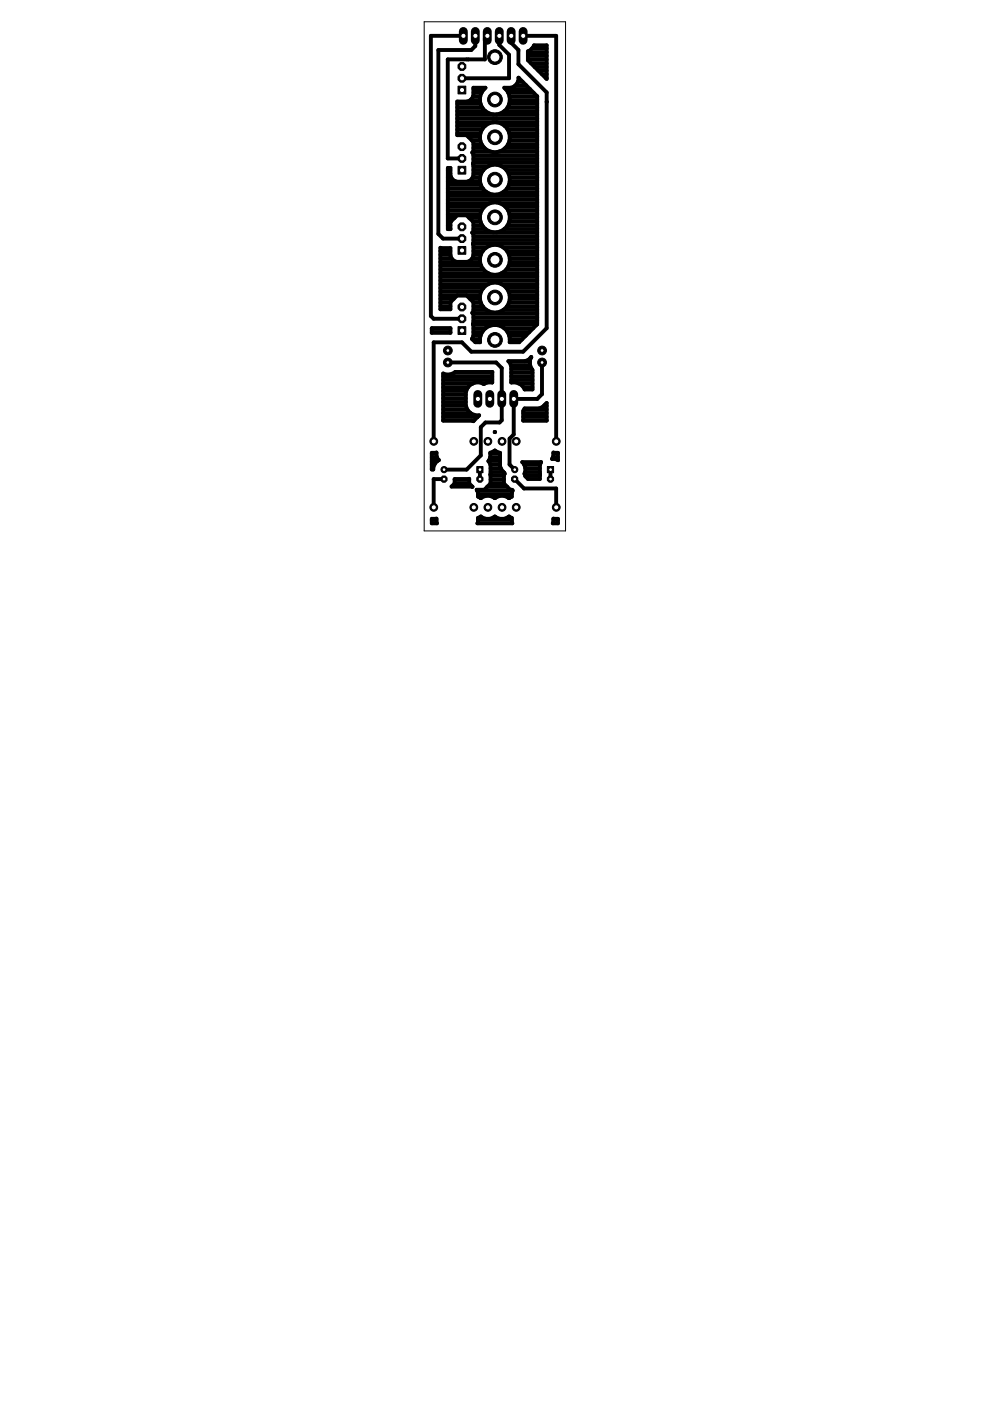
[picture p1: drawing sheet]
<svg xmlns="http://www.w3.org/2000/svg" width="210mm" height="297mm" viewBox="0 0 210 297" stroke-linecap="round" stroke-linejoin="round" font-family="sans-serif">
<g fill="none" stroke="#000" stroke-width=".83">
<path d="M98.2 7.6h-6.8v59.4l.5 .6h6M100.4 19.7h1.7M100.4 18.9h2.3M100.8 7.6v2.2l-.9 .8h-7v39l1 1h4M103.3 7.6l-.5 .5v4.5h-7.9v21h3M105.9 7.6v1.9l2 2.1v5h-10M107.2 18.9h5.2M107.7 19.7h5.4M108.4 7.6v1.5l1.5 1.5v3l6 6v50l-5 5h-11l-2-2h-6v21M109.3 18.1h2.3M109.8 17.3h1M109.9 16.5h.1"/>
<path d="M110.9 7.6h7v86M111.9 12.6h4M111.9 10.9l.5-.2 .7-.7 .1-.4h2.7v7.1l-4-3.9zM111.9 11.9h4M111.9 11.1h4M112.6 13.4h3.3M112.8 10.3h3.1M113.3 14.2h2.6M114.1 15h1.8M114.9 15.7h1M115.7 16.5h.2M95 40h7.4"/>
<path d="M95 39.2h6.9M95 38.4h1.5M95 37.6h.7M95 36.8h.5M95 36h.5M96.9 25.9h17M96.9 28.3h5M96.9 27.5h5.3M96.9 26.7h6M96.9 25.1h17M96.9 24.3h17M96.9 23.6h6"/>
<path d="M96.9 22.8h5.4M96.9 22h5M99.3 29h2.5M99.4 38.4h2.4M99.7 21.2h2.1M100.1 29.8h1.8M100.2 37.6h1.6M100.3 20.4h1.5M100.3 32.2h3.8M100.4 36.8h1.6M100.4 36h2.1M100.4 35.3h3.1"/>
<path d="M100.4 34.5h13.5M100.4 33.7h13.5M100.4 32.9h13.5M100.4 31.4h2.3M100.4 30.6h1.7M104.5 25.9a3.2 3.2 0 0 0-2.3 4.9 3.2 3.2 0 0 0 5.4 0 3.2 3.2 0 0 0-2.3-4.9M105.7 32.2h8.2M106.4 35.3h7.5M106.9 23.6h7M107 26.7h6.9M107.1 31.4h6.8M107.4 36h6.5"/>
<path d="M107.5 40h6.4M107.6 22.8h6.3M107.6 27.5h6.3M107.7 30.6h6.2M107.8 36.8h6.1M107.9 39.2h6M107.9 22h6M108 28.3h5.9M108 29.8h5.9M108 20.4h5.9M108.1 38.4h5.8M108.1 37.6h5.8"/>
<path d="M108.1 29h5.8M108.1 21.2h5.8M115.9 21.6h.1M93.4 59.5h20.5M93.4 58.7h20.5M93.4 57.9h10.1M93.4 57.1h9.1M93.4 56.3h8.6M93.4 55.6h8.4M93.4 54.8h2.3M93.4 54h2.1M93.4 53.2h2.1"/>
<path d="M95 47.8h.5M95 47h.6M95 46.2h1.4M95 45.4h6.8M95 44.6h7.1M95 43.9h7.7M95 43.1h8.9M95 42.3h18.9M95 41.5h18.9M95 40.7h8.2M99.5 46.2h2.3M100.1 54.8h1.7"/>
<path d="M100.1 49.3h13.8M100.3 51.7l.1-2.1-.3-.3 .3-.2v-2l-1.5-1.4h-2l-1.4 1.4v1.5h-.5v-13h.5v1.6l.3 .6 .4 .5 .6 .2h2.3l.6-.2 .4-.5 .3-.6v-4.6l-.3-.3 .3-.2v-2l-1.5-1.4h-2v-7.2h2.2l.6-.2 .4-.5 .3-.6v-1.6h2.5a3.2 3.2 0 0 0-.3 4.7 3.2 3.2 0 0 0 4.7 0 3.2 3.2 0 0 0-.4-4.7h1.4a2 2 0 0 0 1.6-2.1l4 3.9v48.3l-3.8 3.9h-2a3.2 3.2 0 0 0-3.2-3.7 3.2 3.2 0 0 0-3.1 3.7h-1l-.7-.7 .3-.7v-4.6l-.3-.3 .3-.2v-2l-1.5-1.4h-2l-1.4 1.4v1.5h-2.1v-13.1l2.1 .1v1.6l.3 .6 .4 .5 .6 .2h2.3l.6-.2 .4-.5M100.3 51.7l.1 2.5-.3 .6M100.3 47h1.6M100.3 51.7h13.6M100.4 48.6h2.5M100.4 54h1.5M100.4 53.2h1.9M100.4 52.5h2.8M100.4 50.9h13.5M100.4 50.1h13.5M100.4 47.8h1.8"/>
<path d="M105.9 43.1h8M106.4 57.9h7.5M106.7 52.5h7.2M106.7 40.7h7.2M106.9 48.6h7M107.2 43.9h6.7M107.4 57.1h6.5M107.5 53.2h6.4M107.6 47.8h6.3M107.7 44.6h6.2M107.8 56.3h6.1M107.9 54h6"/>
<path d="M107.9 47h6M108 45.4h5.9M108.1 55.6h5.8M108.1 54.8h5.8M108.1 46.2h5.8M91.5 69.6h4v1h-4zM91.5 70.4h4M93.4 64.9h2.1M93.4 64.2h2.1M93.4 63.4h2.8M93.4 62.6h8.4M93.4 61.8h8.6"/>
<path d="M93.4 61h9.1M93.4 60.3h10.1M94 79.8h10.4M94.9 76.9h10.3l1.2 1.1v11.1l-.5 .5h-3l-1 1v6l-3 3h-4.8M96.4 79h8M99.7 63.4h2.1M100.2 72h1.6M100.3 66.5h13.6M100.3 68.8h13.5M100.4 69.6h2.5M100.4 71.2h1.5M100.4 70.4h1.8"/>
<path d="M100.4 68.1h13.5M100.4 67.3h13.5M100.4 65.7h2.8M100.4 64.9h1.9M100.4 64.2h1.5M104.4 78.9h-7.9a2.29 2.29 0 0 1-2.5 .3v10l6.5-.1M104.4 78.9v2.2h-1.1l-.7 .3a2.55 2.55 0 0 0-3.8 1.7v2.9M104.4 78.9h.1M106.4 60.3h7.5M106.7 65.7h7.2M106.9 69.6h6.1M107.4 61h6.5"/>
<path d="M107.5 64.9h6.4M107.6 70.4h4.6M107.8 76.6h3.5l.8-.3 .5-.6a2.4 2.4 0 0 0 .3 2.7v4.2h-1.7a2.45 2.45 0 0 0-2.8-1.5v-3.5l-.3-.7zM107.8 76.6h4.6M107.8 61.8h6.1M107.9 64.2h6M107.9 71.2h3.6M108.1 72h2.6M108.1 63.4h5.8M108.1 62.6h5.8M108.3 77.4h4.1M108.4 79.8h4.5"/>
<path d="M108.4 79h4.5M108.4 78.2h4.3M112.5 75.9h.1M112.6 75.7h.1M114.9 76.9v6.7l-1 1h-5v7.5l-.9 .9v5.5l1.1 1.1M91.5 96l1-.1v.8l.3 .6 .3 .3a2.01 2.01 0 0 0-1.2 1.9h-.4zM91.5 99.3h.4M91.5 98.5h.6M91.5 97.7h1.3M91.5 96.9h1.1M91.5 96.2h1M94 88.4h7.3"/>
<path d="M94 87.6h5.8M94 86.8h5.1M94 86h4.8M94 85.2h4.8M94 84.5h4.8M94 83.7h4.8M94 82.9h4.9M94 82.1h5.2M94 81.3h6.2M94 80.6h10.4M98.8 86a2.51 2.51 0 0 0 2.8 2.1l-1.2 1.2-.3-.1M101.7 99.6v2"/>
<path d="M102.4 81.3h.3M103.6 97.7h2.4M103.9 97l-.4 .8 .5 .8v3.9l-1.3 1.3h-1.6l.2 .7v.8l.5 .2M103.9 97v-1l1-.5 1.1 .5v2.9l.3 .7 .7 .9-.2 .1v1.9l1.4 1.3 .5 .2-.2 .5v.8l-.6 .3-.1-.1M103.9 96.9h2.1M103.9 96.2h2.1M104 98.5h2M104 99.3h2.2M105 91.6h.1M108.4 80.6h4.5M110 81.3h2.9M110.7 98h4l-.2 .6v3h-2.5l-.6-.6v-.4l-.2-.1a2.05 2.05 0 0 0-.5-2.5z"/>
<path d="M110.9 88.4h5M110.9 87.6h5M111 82.1h1.9M111.1 98.5h3.4M111.1 86.8h4.8M111.2 86.6h3.1l.8-.3 .8-.9v3.8l-5-.1v-2zM111.4 99.3h3.1M115.3 86h.6M116.7 99.6v2M117.2 96.9h1.1M117.3 95.9l1 .1v1.6l-.6-.3h-.6l.2-.6zM117.3 96.2h1"/>
<path d="M118.3 97.6h.1M91.5 110h1l.1 1h-1.1zM91.5 110.2h1M94.1 101.6h-2.2v6M96.4 101.6l3.1-.1v1l.7 .7h-4.5l.7-.7zM96.4 102.4h3.1M96.4 101.6h3.1M100.1 103.2h.1M101.1 104h7.6M101.3 109.8l.6-.3a2.27 2.27 0 0 0 3 0 2.3 2.3 0 0 0 3 0l.6 .3 .1 1.2h-7.4zM101.3 110.2h7.2M101.3 104.8h7.2"/>
<path d="M101.8 105.5h.2M102 105.5a2.38 2.38 0 0 1 2.9 .1 2.38 2.38 0 0 1 2.9-.1M103.3 103.2h4.2M104 102.4h2.8M104 101.6h2.8M104 100.9h2.8M104 100.1h2.8M104.8 105.5h.2M107.8 105.5h.2M109.1 101.6l2 2h6.8v4M111.4 100.1h3.1M111.4 100.9h3.1"/>
<path d="M114.5 100.6h.1M117.3 110h1v1h-1.1zM117.3 110.2h1"/>
<circle cx="104.9" cy="38.1" r="3.2"/>
<circle cx="104.9" cy="46.1" r="3.2"/>
<circle cx="104.9" cy="55.1" r="3.2"/>
<circle cx="104.9" cy="63.1" r="3.2"/>
</g>
<circle cx="117.9" cy="93.6" r=".83" fill="#000" stroke="#000" stroke-width=".21"/>
<circle cx="117.9" cy="93.6" r=".55" fill="#fff" stroke="#000" stroke-width=".21"/>
<circle cx="109.5" cy="93.6" r=".83" fill="#000" stroke="#000" stroke-width=".21"/>
<circle cx="109.5" cy="93.6" r=".55" fill="#fff" stroke="#000" stroke-width=".21"/>
<circle cx="106.4" cy="93.6" r=".83" fill="#000" stroke="#000" stroke-width=".21"/>
<circle cx="106.4" cy="93.6" r=".55" fill="#fff" stroke="#000" stroke-width=".21"/>
<circle cx="117.9" cy="107.6" r=".83" fill="#000" stroke="#000" stroke-width=".21"/>
<circle cx="117.9" cy="107.6" r=".55" fill="#fff" stroke="#000" stroke-width=".21"/>
<circle cx="109.5" cy="107.6" r=".83" fill="#000" stroke="#000" stroke-width=".21"/>
<circle cx="109.5" cy="107.6" r=".55" fill="#fff" stroke="#000" stroke-width=".21"/>
<circle cx="106.4" cy="107.6" r=".83" fill="#000" stroke="#000" stroke-width=".21"/>
<circle cx="106.4" cy="107.6" r=".55" fill="#fff" stroke="#000" stroke-width=".21"/>
<circle cx="92" cy="107.6" r=".83" fill="#000" stroke="#000" stroke-width=".21"/>
<circle cx="92" cy="107.6" r=".55" fill="#fff" stroke="#000" stroke-width=".21"/>
<circle cx="100.5" cy="107.6" r=".83" fill="#000" stroke="#000" stroke-width=".21"/>
<circle cx="100.5" cy="107.6" r=".55" fill="#fff" stroke="#000" stroke-width=".21"/>
<circle cx="103.4" cy="107.6" r=".83" fill="#000" stroke="#000" stroke-width=".21"/>
<circle cx="103.4" cy="107.6" r=".55" fill="#fff" stroke="#000" stroke-width=".21"/>
<circle cx="92" cy="93.6" r=".83" fill="#000" stroke="#000" stroke-width=".21"/>
<circle cx="92" cy="93.6" r=".55" fill="#fff" stroke="#000" stroke-width=".21"/>
<circle cx="100.5" cy="93.6" r=".83" fill="#000" stroke="#000" stroke-width=".21"/>
<circle cx="100.5" cy="93.6" r=".55" fill="#fff" stroke="#000" stroke-width=".21"/>
<circle cx="103.4" cy="93.6" r=".83" fill="#000" stroke="#000" stroke-width=".21"/>
<circle cx="103.4" cy="93.6" r=".55" fill="#fff" stroke="#000" stroke-width=".21"/>
<circle cx="114.9" cy="76.9" r=".93" fill="#000" stroke="#000" stroke-width=".21"/>
<circle cx="114.9" cy="76.9" r=".4" fill="#fff" stroke="#000" stroke-width=".21"/>
<circle cx="114.9" cy="74.3" r=".93" fill="#000" stroke="#000" stroke-width=".21"/>
<circle cx="114.9" cy="74.3" r=".4" fill="#fff" stroke="#000" stroke-width=".21"/>
<path d="M97.1 18.3h1.7v1.6h-1.7z" fill="#000" stroke="#000" stroke-width=".21"/>
<circle cx="98" cy="19.1" r=".55" fill="#fff" stroke="#000" stroke-width=".21"/>
<circle cx="97.9" cy="16.6" r=".89" fill="#000" stroke="#000" stroke-width=".21"/>
<circle cx="98" cy="16.6" r=".55" fill="#fff" stroke="#000" stroke-width=".21"/>
<circle cx="97.9" cy="14.1" r=".89" fill="#000" stroke="#000" stroke-width=".21"/>
<circle cx="98" cy="14.1" r=".55" fill="#fff" stroke="#000" stroke-width=".21"/>
<circle cx="104.9" cy="12.1" r="1.57" fill="#000" stroke="#000" stroke-width=".21"/>
<circle cx="104.9" cy="12.1" r="1.06" fill="#fff" stroke="#000" stroke-width=".21"/>
<circle cx="104.9" cy="21.1" r="1.57" fill="#000" stroke="#000" stroke-width=".21"/>
<circle cx="104.9" cy="21.1" r="1.06" fill="#fff" stroke="#000" stroke-width=".21"/>
<circle cx="95" cy="76.9" r=".93" fill="#000" stroke="#000" stroke-width=".21"/>
<circle cx="95" cy="76.9" r=".4" fill="#fff" stroke="#000" stroke-width=".21"/>
<circle cx="95" cy="74.3" r=".93" fill="#000" stroke="#000" stroke-width=".21"/>
<circle cx="95" cy="74.3" r=".4" fill="#fff" stroke="#000" stroke-width=".21"/>
<circle cx="109.1" cy="101.6" r=".71" fill="#000" stroke="#000" stroke-width=".21"/>
<circle cx="109.1" cy="101.6" r=".4" fill="#fff" stroke="#000" stroke-width=".21"/>
<circle cx="116.7" cy="101.6" r=".71" fill="#000" stroke="#000" stroke-width=".21"/>
<circle cx="116.7" cy="101.6" r=".4" fill="#fff" stroke="#000" stroke-width=".21"/>
<circle cx="94.1" cy="101.6" r=".71" fill="#000" stroke="#000" stroke-width=".21"/>
<circle cx="94.1" cy="101.6" r=".4" fill="#fff" stroke="#000" stroke-width=".21"/>
<circle cx="101.7" cy="101.6" r=".71" fill="#000" stroke="#000" stroke-width=".21"/>
<circle cx="101.8" cy="101.6" r=".4" fill="#fff" stroke="#000" stroke-width=".21"/>
<path d="M97.1 35.3h1.7v1.6h-1.7z" fill="#000" stroke="#000" stroke-width=".21"/>
<circle cx="98" cy="36.1" r=".55" fill="#fff" stroke="#000" stroke-width=".21"/>
<circle cx="97.9" cy="33.6" r=".89" fill="#000" stroke="#000" stroke-width=".21"/>
<circle cx="98" cy="33.6" r=".55" fill="#fff" stroke="#000" stroke-width=".21"/>
<circle cx="97.9" cy="31.1" r=".89" fill="#000" stroke="#000" stroke-width=".21"/>
<circle cx="98" cy="31.1" r=".55" fill="#fff" stroke="#000" stroke-width=".21"/>
<circle cx="104.9" cy="29.1" r="1.57" fill="#000" stroke="#000" stroke-width=".21"/>
<circle cx="104.9" cy="29.1" r="1.06" fill="#fff" stroke="#000" stroke-width=".21"/>
<circle cx="104.9" cy="38.1" r="1.57" fill="#000" stroke="#000" stroke-width=".21"/>
<circle cx="104.9" cy="38.1" r="1.06" fill="#fff" stroke="#000" stroke-width=".21"/>
<path d="M97.1 52.3h1.7v1.6h-1.7z" fill="#000" stroke="#000" stroke-width=".21"/>
<circle cx="98" cy="53.1" r=".55" fill="#fff" stroke="#000" stroke-width=".21"/>
<circle cx="97.9" cy="50.6" r=".89" fill="#000" stroke="#000" stroke-width=".21"/>
<circle cx="98" cy="50.6" r=".55" fill="#fff" stroke="#000" stroke-width=".21"/>
<circle cx="97.9" cy="48.1" r=".89" fill="#000" stroke="#000" stroke-width=".21"/>
<circle cx="98" cy="48.1" r=".55" fill="#fff" stroke="#000" stroke-width=".21"/>
<circle cx="104.9" cy="46.1" r="1.57" fill="#000" stroke="#000" stroke-width=".21"/>
<circle cx="104.9" cy="46.1" r="1.06" fill="#fff" stroke="#000" stroke-width=".21"/>
<circle cx="104.9" cy="55.1" r="1.57" fill="#000" stroke="#000" stroke-width=".21"/>
<circle cx="104.9" cy="55.1" r="1.06" fill="#fff" stroke="#000" stroke-width=".21"/>
<path d="M97.1 69.3h1.7v1.6h-1.7z" fill="#000" stroke="#000" stroke-width=".21"/>
<circle cx="98" cy="70.1" r=".55" fill="#fff" stroke="#000" stroke-width=".21"/>
<circle cx="97.9" cy="67.6" r=".89" fill="#000" stroke="#000" stroke-width=".21"/>
<circle cx="98" cy="67.6" r=".55" fill="#fff" stroke="#000" stroke-width=".21"/>
<circle cx="97.9" cy="65.1" r=".89" fill="#000" stroke="#000" stroke-width=".21"/>
<circle cx="98" cy="65.1" r=".55" fill="#fff" stroke="#000" stroke-width=".21"/>
<circle cx="104.9" cy="63.1" r="1.57" fill="#000" stroke="#000" stroke-width=".21"/>
<circle cx="104.9" cy="63.1" r="1.06" fill="#fff" stroke="#000" stroke-width=".21"/>
<circle cx="104.9" cy="72.1" r="1.57" fill="#000" stroke="#000" stroke-width=".21"/>
<circle cx="104.9" cy="72.1" r="1.06" fill="#fff" stroke="#000" stroke-width=".21"/>
<path d="M116.1 98.9h1.3v1.3h-1.3z" fill="#000" stroke="#000" stroke-width=".21"/>
<circle cx="116.7" cy="99.6" r=".4" fill="#fff" stroke="#000" stroke-width=".21"/>
<circle cx="109.1" cy="99.6" r=".66" fill="#000" stroke="#000" stroke-width=".21"/>
<circle cx="109.1" cy="99.6" r=".4" fill="#fff" stroke="#000" stroke-width=".21"/>
<path d="M101.1 98.9h1.3v1.3h-1.3z" fill="#000" stroke="#000" stroke-width=".21"/>
<circle cx="101.8" cy="99.6" r=".4" fill="#fff" stroke="#000" stroke-width=".21"/>
<circle cx="94.1" cy="99.6" r=".66" fill="#000" stroke="#000" stroke-width=".21"/>
<circle cx="94.1" cy="99.6" r=".4" fill="#fff" stroke="#000" stroke-width=".21"/>
<path d="M110.9 6.7v1.9" fill="none" stroke="#000" stroke-width="1.9"/>
<circle cx="110.9" cy="7.6" r=".55" fill="#fff" stroke="#000" stroke-width=".21"/>
<path d="M108.4 6.7v1.9" fill="none" stroke="#000" stroke-width="1.9"/>
<circle cx="108.4" cy="7.6" r=".55" fill="#fff" stroke="#000" stroke-width=".21"/>
<path d="M105.9 6.7v1.9" fill="none" stroke="#000" stroke-width="1.9"/>
<circle cx="105.9" cy="7.6" r=".55" fill="#fff" stroke="#000" stroke-width=".21"/>
<path d="M103.3 6.7v1.9" fill="none" stroke="#000" stroke-width="1.9"/>
<circle cx="103.3" cy="7.6" r=".55" fill="#fff" stroke="#000" stroke-width=".21"/>
<path d="M100.8 6.7v1.9" fill="none" stroke="#000" stroke-width="1.9"/>
<circle cx="100.8" cy="7.6" r=".55" fill="#fff" stroke="#000" stroke-width=".21"/>
<path d="M98.2 6.7v1.9" fill="none" stroke="#000" stroke-width="1.9"/>
<circle cx="98.3" cy="7.6" r=".55" fill="#fff" stroke="#000" stroke-width=".21"/>
<path d="M108.9 83.6v1.9" fill="none" stroke="#000" stroke-width="1.9"/>
<circle cx="108.9" cy="84.6" r=".55" fill="#fff" stroke="#000" stroke-width=".21"/>
<path d="M106.4 83.6v1.9" fill="none" stroke="#000" stroke-width="1.9"/>
<circle cx="106.4" cy="84.6" r=".55" fill="#fff" stroke="#000" stroke-width=".21"/>
<path d="M103.8 83.6v1.9" fill="none" stroke="#000" stroke-width="1.9"/>
<circle cx="103.9" cy="84.6" r=".55" fill="#fff" stroke="#000" stroke-width=".21"/>
<path d="M101.3 83.6v1.9" fill="none" stroke="#000" stroke-width="1.9"/>
<circle cx="101.3" cy="84.6" r=".55" fill="#fff" stroke="#000" stroke-width=".21"/>
<path d="M89.9 4.6h30v108h-30z" fill="none" stroke="#000" stroke-width=".21"/>
</svg>
